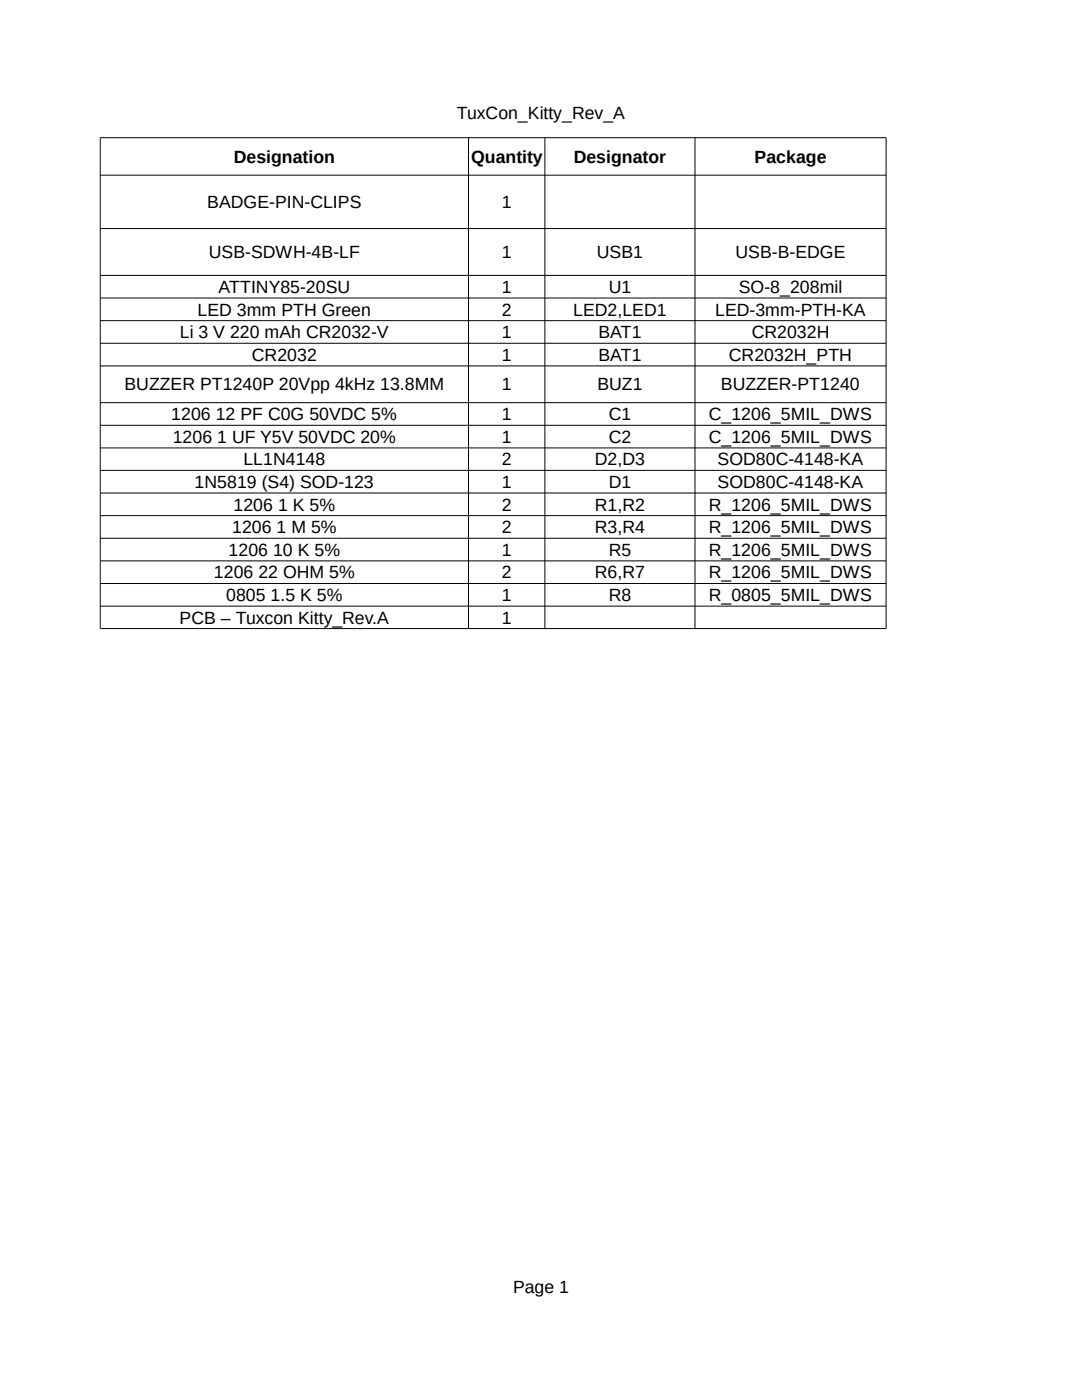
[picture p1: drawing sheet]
<svg xmlns="http://www.w3.org/2000/svg" width="216mm" height="279mm" viewBox="0 0 216 279" stroke-linecap="round" stroke-linejoin="round" font-family="sans-serif">
<defs><g id="words">
<g font-size="3.5">
<text x="91.2" y="23.7">TuxCon_Kitty_Rev_A</text>
<text x="46.6" y="32.5">Designation</text>
<text x="94" y="32.5">Quantity</text>
<text x="114.5" y="32.5">Designator</text>
<text x="150.6" y="32.5">Package</text>
<text x="41.3" y="41.5">BADGE-PIN-CLIPS</text>
<text x="100.1" y="41.5">1</text>
<text x="41.7" y="51.5">USB-SDWH-4B-LF</text>
<text x="100.1" y="51.5">1</text>
<text x="119.1" y="51.5">USB1</text>
<text x="146.8" y="51.5">USB-B-EDGE</text>
<text x="43.6" y="58.5">ATTINY85-20SU</text>
<text x="100.1" y="58.5">1</text>
<text x="121.5" y="58.5">U1</text>
<text x="147.4" y="58.5">SO-8_208mil</text>
<text x="39.4" y="63">LED 3mm PTH Green</text>
<text x="100.1" y="63">2</text>
<text x="114.4" y="63">LED2,LED1</text>
<text x="142.7" y="63">LED-3mm-PTH-KA</text>
<text x="35.9" y="67.5">Li 3 V 220 mAh CR2032-V</text>
<text x="100.1" y="67.5">1</text>
<text x="119.4" y="67.5">BAT1</text>
<text x="150" y="67.5">CR2032H</text>
<text x="24.8" y="77.9">BUZZER PT1240P 20Vpp 4kHz 13.8MM</text>
<text x="50.3" y="72">CR2032</text>
<text x="100.1" y="72">1</text>
<text x="100.1" y="77.9">1</text>
<text x="119.2" y="77.9">BUZ1</text>
<text x="119.4" y="72">BAT1</text>
<text x="143.9" y="77.9">BUZZER-PT1240</text>
<text x="145.5" y="72">CR2032H_PTH</text>
<text x="34.2" y="83.9">1206 12 PF C0G 50VDC 5%</text>
<text x="100.1" y="83.9">1</text>
<text x="121.5" y="83.9">C1</text>
<text x="141.4" y="83.9">C_1206_5MIL_DWS</text>
<text x="34.5" y="88.4">1206 1 UF Y5V 50VDC 20%</text>
<text x="100.1" y="88.4">1</text>
<text x="121.5" y="88.4">C2</text>
<text x="141.4" y="88.4">C_1206_5MIL_DWS</text>
<text x="48.6" y="92.9">LL1N4148</text>
<text x="100.1" y="92.9">2</text>
<text x="118.7" y="92.9">D2,D3</text>
<text x="143.2" y="92.9">SOD80C-4148-KA</text>
<text x="38.8" y="97.4">1N5819 (S4) SOD-123</text>
<text x="46.6" y="101.9">1206 1 K 5%</text>
<text x="100.1" y="97.4">1</text>
<text x="100.1" y="101.9">2</text>
<text x="118.7" y="101.9">R1,R2</text>
<text x="121.5" y="97.4">D1</text>
<text x="141.4" y="101.9">R_1206_5MIL_DWS</text>
<text x="143.2" y="97.4">SOD80C-4148-KA</text>
<text x="46.3" y="106.4">1206 1 M 5%</text>
<text x="100.1" y="106.4">2</text>
<text x="118.7" y="106.4">R3,R4</text>
<text x="141.4" y="106.4">R_1206_5MIL_DWS</text>
<text x="45.6" y="110.9">1206 10 K 5%</text>
<text x="100.1" y="110.9">1</text>
<text x="121.5" y="110.9">R5</text>
<text x="141.4" y="110.9">R_1206_5MIL_DWS</text>
<text x="42.7" y="115.4">1206 22 OHM 5%</text>
<text x="45.1" y="119.9">0805 1.5 K 5%</text>
<text x="100.1" y="115.4">2</text>
<text x="100.1" y="119.9">1</text>
<text x="118.7" y="115.4">R6,R7</text>
<text x="121.5" y="119.9">R8</text>
<text x="141.4" y="115.4">R_1206_5MIL_DWS</text>
<text x="141.4" y="119.9">R_0805_5MIL_DWS</text>
<text x="35.8" y="124.5">PCB – Tuxcon Kitty_Rev.A</text>
<text x="100.1" y="124.5">1</text>
<text x="102.4" y="258.1">Page 1</text>
</g>
</g></defs>
<g fill="none" stroke="#000" stroke-width=".2">
<path d="M20 27.5h156.8v97.9h-156.8zM20 35h156.8M93.5 27.5v97.9M108.7 27.5v97.9M138.7 27.5v97.9M20 45.6h156.8M20 55h156.8M20 59.5h156.8M20 64h156.8M20 68.5h156.8M20 73h156.8M20 80.4h156.8"/>
<path d="M20 84.9h156.8M20 89.4h156.8M20 93.9h156.8M20 98.4h156.8M20 102.9h156.8M20 107.4h156.8M20 111.9h156.8M20 116.5h156.8M20 121h156.8"/>
</g>
<use href="#words"/>
</svg>
